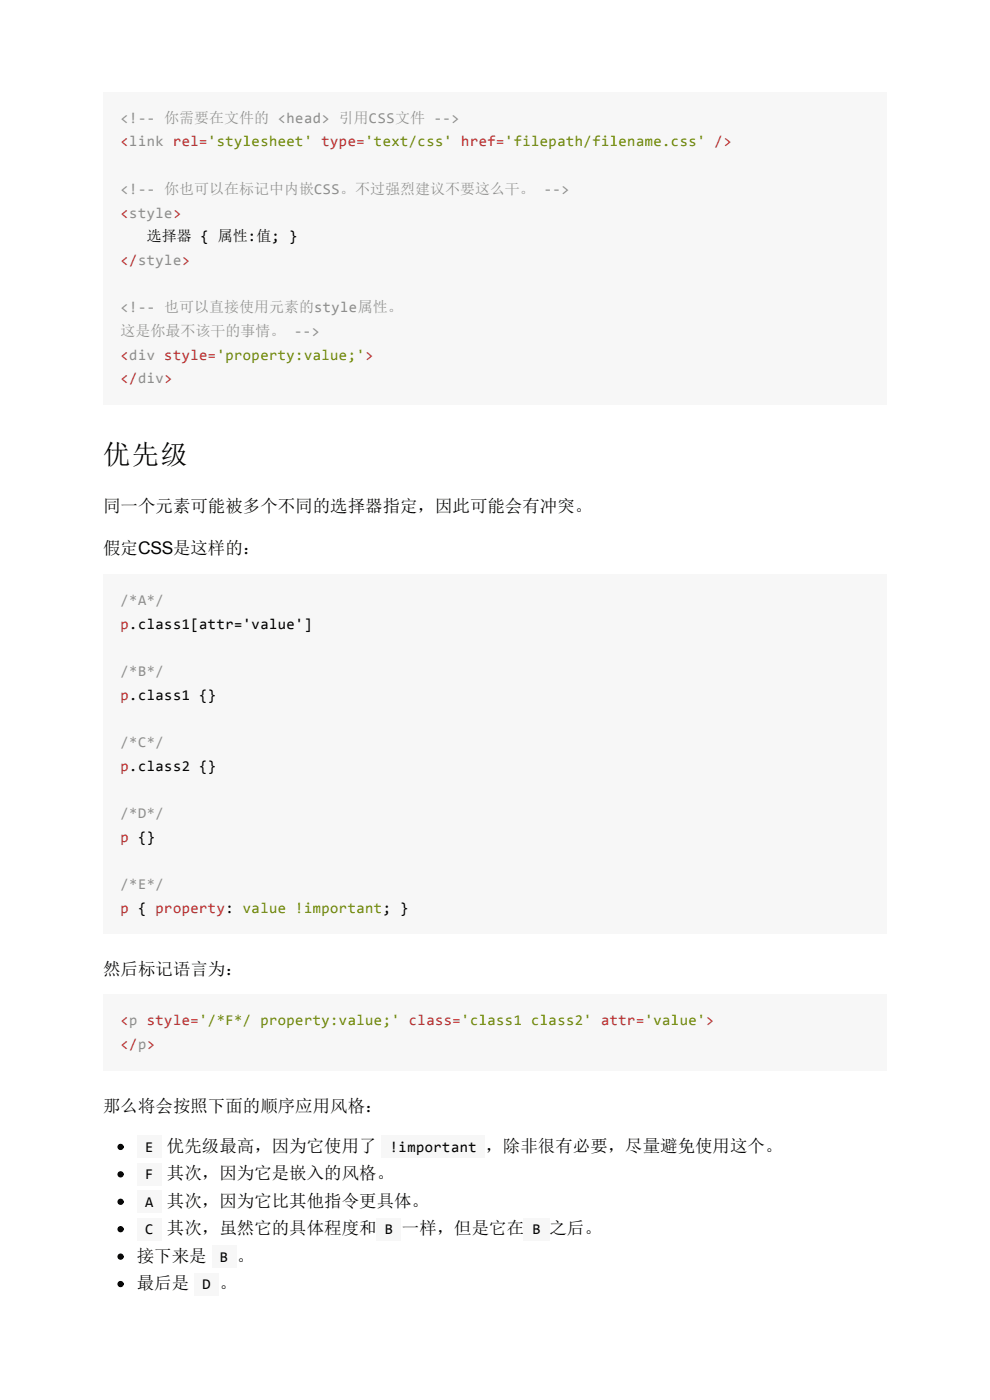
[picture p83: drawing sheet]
<svg xmlns="http://www.w3.org/2000/svg" width="210mm" height="297mm" viewBox="0 0 210 297" stroke-linecap="round" stroke-linejoin="round" font-family="sans-serif">
<defs><g id="words">
<text font-size="5.8" x="21.9" y="98.4">优先级</text>
<g font-size="3.7">
<text x="21.9" y="108.7">同一个元素可能被多个不同的选择器指定，因此可能会有冲突。</text>
<text x="21.9" y="117.4">假定CSS是这样的：</text>
<text x="21.9" y="206.8">然后标记语言为：</text>
<text x="21.9" y="235.9">那么将会按照下面的顺序应用风格：</text>
<text x="35.4" y="244.4">优先级最高，因为它使用了</text>
<text x="103" y="244.4">，除非很有必要，尽量避免使用这个。</text>
<text x="35.4" y="250.2">其次，因为它是嵌入的风格。</text>
<text x="35.4" y="256">其次，因为它比其他指令更具体。</text>
<text x="35.4" y="261.8">其次，虽然它的具体程度和</text>
<text x="85.2" y="261.8">一样，但是它在</text>
<text x="116.5" y="261.8">之后。</text>
<text x="29" y="267.6">接下来是</text>
<text x="50.2" y="267.6">。</text>
<text x="29" y="273.5">最后是</text>
<text x="46.5" y="273.5">。</text>
</g>
<g font-size="3.2" fill="#8e908c">
<text x="25.6" y="26">&lt;!-- 你需要在文件的 &lt;head&gt; 引用CSS文件 --&gt;</text>
<text x="25.6" y="41.1">&lt;!-- 你也可以在标记中内嵌CSS。不过强烈建议不要这么干。 --&gt;</text>
<text x="25.6" y="66.2">&lt;!-- 也可以直接使用元素的style属性。</text>
<text x="25.6" y="71.3">这是你最不该干的事情。 --&gt;</text>
<text x="25.6" y="128.4">/*A*/</text>
<text x="25.6" y="143.5">/*B*/</text>
<text x="25.6" y="158.5">/*C*/</text>
<text x="25.6" y="173.6">/*D*/</text>
<text x="25.6" y="188.7">/*E*/</text>
</g>
<g font-size="3.2" fill="#c82829">
<text x="25.6" y="31.1">&lt;link rel='stylesheet' type='text/css' href='filepath/filename.css' /&gt;</text>
<text x="25.6" y="46.1">&lt;style&gt;</text>
<text x="25.6" y="56.2">&lt;/style&gt;</text>
<text x="25.6" y="76.3">&lt;div style='property:value;'&gt;</text>
<text x="25.6" y="81.3">&lt;/div&gt;</text>
<text x="25.6" y="133.4">p.class1[attr='value']</text>
<text x="25.6" y="148.5">p.class1 {}</text>
<text x="25.6" y="163.6">p.class2 {}</text>
<text x="25.6" y="178.6">p {}</text>
<text x="25.6" y="193.7">p { property: value !important; }</text>
<text x="25.6" y="217.5">&lt;p style='/*F*/ property:value;' class='class1 class2' attr='value'&gt;</text>
<text x="25.6" y="222.5">&lt;/p&gt;</text>
</g>
<g font-size="3.2">
<text x="31.1" y="51.2">选择器 { 属性:值; }</text>
<text x="30.8" y="244.4">E</text>
<text x="82.7" y="244.4">!important</text>
<text x="30.8" y="250.2">F</text>
<text x="30.8" y="256">A</text>
<text x="30.8" y="261.8">C</text>
<text x="81.6" y="261.8">B</text>
<text x="112.9" y="261.8">B</text>
<text x="46.7" y="267.6">B</text>
<text x="42.9" y="273.5">D</text>
</g>
</g></defs>
<g fill="#f7f7f7">
<path d="M21.9 19.6h166.2v66.4h-166.2z"/>
<path d="M21.9 121.9h166.2v76.2h-166.2z"/>
<path d="M21.9 211h166.2v16.2h-166.2z"/>
<path d="M25.6 23h72v3.7h-72z"/>
<path d="M25.6 28h129.7v3.7h-129.7z"/>
<path d="M25.6 38.1h95.3v3.7h-95.3z"/>
<path d="M25.6 43.1h13v3.7h-13z"/>
<path d="M25.6 48.1h37.6v3.7h-37.6z"/>
<path d="M25.6 53.2h14.8v3.7h-14.8z"/>
<path d="M25.6 63.2h59.8v3.7h-59.8z"/>
<path d="M25.6 68.2h42.3v3.7h-42.3z"/>
<path d="M25.6 73.3h53.7v3.7h-53.7z"/>
<path d="M25.6 78.3h11.1v3.7h-11.1z"/>
<path d="M25.6 125.4h9.2v3.7h-9.2z"/>
<path d="M25.6 130.4h40.7v3.7h-40.7z"/>
<path d="M25.6 140.4h9.2v3.7h-9.2z"/>
<path d="M25.6 145.5h20.4v3.7h-20.4z"/>
<path d="M25.6 155.5h9.2v3.7h-9.2z"/>
<path d="M25.6 160.5h20.4v3.7h-20.4z"/>
<path d="M25.6 170.6h9.2v3.7h-9.2z"/>
<path d="M25.6 175.6h7.4v3.7h-7.4z"/>
<path d="M25.6 185.7h9.2v3.7h-9.2z"/>
<path d="M25.6 190.7h61.1v3.7h-61.1z"/>
<path d="M25.6 214.5h126v3.7h-126z"/>
<path d="M25.6 219.5h7.4v3.7h-7.4z"/>
</g>
<circle cx="25.6" cy="243.3" r=".53" fill="#000" stroke="#000" stroke-width=".26"/>
<g fill="#f7f7f7">
<path d="M29 240.9h5.3v4.8h-5.3z"/>
<path d="M80.9 240.9h22v4.8h-22z"/>
</g>
<circle cx="25.6" cy="249.1" r=".53" fill="#000" stroke="#000" stroke-width=".26"/>
<path d="M29 246.8h5.3v4.7h-5.3z" fill="#f7f7f7"/>
<circle cx="25.6" cy="254.9" r=".53" fill="#000" stroke="#000" stroke-width=".26"/>
<path d="M29 252.6h5.3v4.7h-5.3z" fill="#f7f7f7"/>
<circle cx="25.6" cy="260.8" r=".53" fill="#000" stroke="#000" stroke-width=".26"/>
<g fill="#f7f7f7">
<path d="M29 258.4h5.3v4.7h-5.3z"/>
<path d="M79.8 258.4h5.3v4.7h-5.3z"/>
<path d="M111.1 258.4h5.5v4.7h-5.5z"/>
</g>
<circle cx="25.6" cy="266.6" r=".53" fill="#000" stroke="#000" stroke-width=".26"/>
<path d="M44.9 264.2h5.3v4.8h-5.3z" fill="#f7f7f7"/>
<circle cx="25.6" cy="272.4" r=".53" fill="#000" stroke="#000" stroke-width=".26"/>
<path d="M41.2 270h5.3v4.8h-5.3z" fill="#f7f7f7"/>
<use href="#words"/>
</svg>
